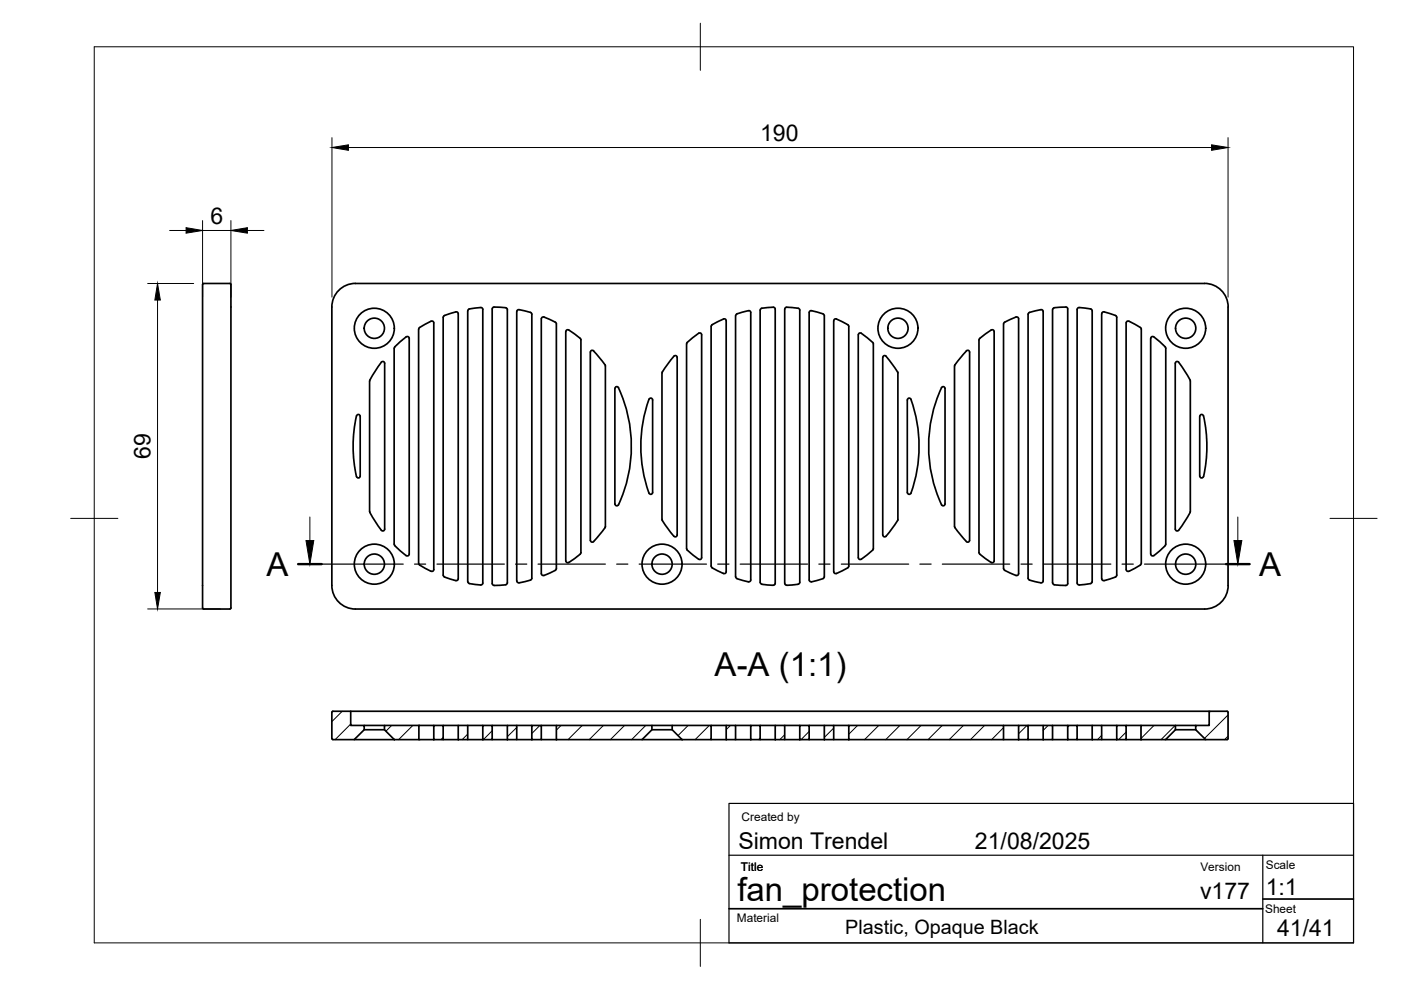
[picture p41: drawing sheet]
<svg xmlns="http://www.w3.org/2000/svg" width="297mm" height="210mm" viewBox="0 0 297 210" stroke-linecap="round" stroke-linejoin="round" font-family="sans-serif">
<defs><g id="words">
<g font-size="7">
<text x="56.5" y="122.1">A</text>
<text x="267" y="122.1">A</text>
<text x="151.5" y="143.3">A-A (1:1)</text>
<text x="156.4" y="191.1">fan_protection</text>
</g>
<g font-size="4.9">
<text x="161.1" y="29.8">190</text>
<text x="44.6" y="47.4">6</text>
<text x="31.9" y="97.3" transform="rotate(-90 31.9 97.3)">69</text>
<text x="156.5" y="180">Simon Trendel</text>
<text x="206.7" y="180">21/08/2025</text>
<text x="254.4" y="190.6">v177</text>
<text x="268.4" y="189.7">1:1</text>
<text x="270.8" y="198.4">41/41</text>
</g>
<text font-size="4.2" x="179.2" y="198">Plastic, Opaque Black</text>
<g font-size="2.5">
<text x="157.2" y="174.2">Created by</text>
<text x="157.1" y="184.6">Title</text>
<text x="254.5" y="184.6">Version</text>
<text x="268.4" y="184.3">Scale</text>
<text x="156.2" y="195.5">Material</text>
<text x="268.2" y="193.5">Sheet</text>
</g>
</g></defs>
<!-- layer: Visible -->
<g fill="none" stroke="#000" stroke-width=".36">
<path d="M42.9 60.3v68.6M43 60.3l.2-.2h5.6l.2 .2v68.6l-.2 .2h-5.6l-.2-.2M83.6 73.9v41.5M86.1 71.4l-2 1.8-.5 .7M86.1 71.4h.4l.3 .3M86.8 71.7v45.8M88.8 69.8v49.6M88.8 69.8a1.17 1.17 0 0 1 .9-.8l.9-.5a1.32 1.32 0 0 1 1.2-.4l.2 .4v52.3a.39 .39 0 0 1-.6 .3l-2.5-1.3M96.7 66.1l-2.5 .8-.2 .4v54.8a1.32 1.32 0 0 0 1.2 .6l1.5 .4M96.7 66.1l.3 .1 .2 .3v56.2l-.2 .3-.3 .1M99.3 65.6l2.6-.4 .3 .1 .2 .3v58l-.2 .3a1.34 1.34 0 0 1-1.2 0l-1.5-.2-.3-.4v-57.4zM107.2 65.2l-2.4-.1-.3 .1-.1 .3v58.2l.4 .4 2.4-.1"/>
<path d="M107.2 65.3l.4 .3M107.6 65.7v57.9M114.8 67.6v54M114.8 67.6a.39 .39 0 0 1 .5-.4l2.5 1.1M117.7 68.3l.3 .4v51.9l-.3 .3M123.2 72.1l-.2-.3-1.6-1.3a1.33 1.33 0 0 0-1.2-.5l-.2 .3v48.6a.41 .41 0 0 0 .6 .3l2.4-1.7M123.2 72.1v45.1M125.2 74.7v39.9M125.9 74.4l2.4 3M125.9 74.4l-.5-.1-.2 .4M128.3 77.4v34.5M140.4 78.9v31.5"/>
<path d="M142.9 75.5l-2.5 3.4M142.9 75.5l.4-.1 .3 .4v37.6l-.3 .4-.4-.1M145.6 72.9v43.4M148.1 70.7l-1.6 1.2a1.34 1.34 0 0 0-.9 1M148.1 70.7l.4-.1 .3 .4-.1 47.4-.3 .2h-.3l-1.6-1.3a1.32 1.32 0 0 1-.9-1M150.8 69.2v50.8M151 68.9l1.4-.8a1.52 1.52 0 0 1 1.4-.4l.2 .3v53.2a.39 .39 0 0 1-.6 .4l-2.4-1.2M151 68.9l-.2 .3M156 66.9v55.4M158.7 65.9l-2.5 .7-.2 .3M158.7 65.9h.3l.2 .4v56.7l-.2 .3h-.3l-2.5-.6M161.2 65.8v57.7"/>
<path d="M164.4 65.5l-.2-.2-.3-.2-1.4 .1a1.38 1.38 0 0 0-1.3 .4v.1M164.4 65.5v58.2M166.4 65.5v58.2M169.2 65.4l-2.4-.3-.3 .2-.1 .2M169.2 65.4l.4 .3M169.6 65.8v57.7M179.8 68.9l.2 .3M179.8 68.9l-1.5-.8a1.44 1.44 0 0 0-1.3-.4l-.2 .3v53.2a.41 .41 0 0 0 .5 .4l2.5-1.2M180 69.2v50.8l-.2 .4M185.2 72.9l-.6-.6-2-1.6h-.5l-.1 .3 .1 47.5 .5 .1 2.1-1.6 .5-.7M185.2 72.9v43.4M187.3 75.5l.3-.1 .3 .1 2.5 3.6v31.1l-1.4 2.1-1.1 1.4-.3 .1-.3-.1-.1-.3v-37.6z"/>
<path d="M202.5 77.4v34.5M204.9 74.4l.4-.1 .3 .4v39.9l-.1 .2-.3 .1-.3-.1-2.4-2.9M204.9 74.4l-2.4 3M207.6 72.1v45.1M207.6 72.1l.1-.3 1.6-1.3a1.33 1.33 0 0 1 1.3-.5l.2 .3v48.6a.39 .39 0 0 1-.6 .3l-2.5-1.7M212.8 68.7v51.9M213 68.3l2.4-1.1a.41 .41 0 0 1 .6 .4v54a.39 .39 0 0 1-.6 .4l-2.4-1.1-.2-.4M213 68.3l-.2 .4M218 66.6v56M218 66.6l.3-.4 2.4-.5h.3l.2 .3v57.2l-.2 .3-.3 .1M223.2 65.7v57.9M223.5 65.3l-.3 .3"/>
<path d="M223.5 65.2l2.5-.1 .3 .1 .1 .3v58.2l-.1 .3-.3 .1-2.4-.1M228.4 65.6v58M228.4 65.6l.3-.4h.6l1.9 .3 .4 .4-.1 57.6a5.5 5.5 0 0 1-3 .4l-.1-.3M234.1 66.1l-.4 .1-.1 .3v56.2l.1 .3 .4 .1M234.1 66.1l2.4 .8 .3 .4v54.7l-.3 .3-2.4 .8M238.8 68.5v52.3M238.8 68.5a.39 .39 0 0 1 .5-.4l1.7 .9a1.18 1.18 0 0 1 1 .8v49.6l-.2 .4M244 71.7v45.8M244.6 71.4h-.4l-.2 .3M244.6 71.4l2.1 1.8 .5 .7M247.2 73.9v41.5M260.4 65.1v59"/>
<path d="M260.4 65.1a5 5 0 0 0-5-5h-180a5 5 0 0 0-5 5v59a5 5 0 0 0 5 5h180a5 5 0 0 0 5-5M78.4 80.8v27.7M78.4 80.6l2.4-3.8 .3-.2 .3 .1 .2 .3v35.2l-.2 .3-.3 .1a1.88 1.88 0 0 1-1-1.2l-1.7-2.8M78.4 80.6v.2M130.5 82.1h.5a29.2 29.2 0 0 1 0 25.1h-.3l-.3-.3v-24.5zM192.4 84.8v19.6M193.1 84.7a29.5 29.5 0 0 1 0 19.9M193.1 84.7l-.4-.3-.3 .4M199.7 82.1h.5l.2 .3v24.5l-.2 .3h-.5a29.2 29.2 0 0 1 0-25.1zM252.3 80.6v28M252.3 80.6l-2.4-3.8-.3-.2-.3 .1-.1 .3v35.2l.1 .3 .3 .1 .3-.2 2.4-3.8M76.4 100.9a.39 .39 0 0 1-.4 .4 .39 .39 0 0 1-.4-.3 27.7 27.7 0 0 1 .1-13 .39 .39 0 0 1 .4-.1 .39 .39 0 0 1 .3 .4v12.7"/>
<path d="M78.4 108.4v.2M83.6 115.4l.1 .3 2.4 2.1M86.8 117.5l-.3 .3h-.4M88.8 119.4l.2 .4M123.2 117.2l-.2 .3M128.3 111.9l-1.6 2a1.96 1.96 0 0 1-1.1 1l-.3-.1-.1-.2M137.6 104.6l.4 .2 .4-.4v-19.6a.39 .39 0 0 0-.4-.4 .39 .39 0 0 0-.4 .3 29.4 29.4 0 0 0 0 19.9M140.4 110.4l2.5 3.3M192.4 104.4l.3 .4 .4-.2M207.6 117.2l.1 .3M241.8 119.8l-1.6 .9a1.22 1.22 0 0 1-1.2 .4l-.2-.3M244 117.5l.2 .3h.4"/>
<path d="M247.2 115.4l-.1 .3-2.5 2.1M254.4 101v-12.7a.39 .39 0 0 1 .3-.4 .39 .39 0 0 1 .5 .3 29.1 29.1 0 0 1 0 12.9M254.4 100.9a.39 .39 0 0 0 .3 .4 .39 .39 0 0 0 .5-.3M107.6 123.6l-.4 .4M112.5 123l.3-.4v-56l-.3-.4-2.6-.5-.3 .4v57.1l.1 .3 .3 .1M112.5 123l-2.5 .6M117.8 120.9l-2.5 1.1h-.3l-.2-.4M150.8 120l.2 .4M156 122.3l.2 .4M161.2 123.5v.2a1.2 1.2 0 0 0 1.3 .3h1.6l.3-.3M169.6 123.5l-.1 .2a5.5 5.5 0 0 1-3 .3l-.1-.3M174.5 122.7l.3-.4v-55.4l-.3-.4-1.5-.4a1.44 1.44 0 0 0-1.3-.2l-.1 .4v56.7l.1 .3h.4l2.4-.6"/>
<path d="M218 122.6l.3 .4M218.3 123l2.4 .6M223.2 123.6l.3 .4M70.4 151v5.6M70.4 156.6l.2 .2M70.6 150.8h3.8v3h2.8v.9l-2.1 2.1h-4.5M70.6 150.8l-.2 .2M74.4 150.8h182M75.1 156.8h8.5M77.2 154.7h4.3M77.2 153.8h4.3M81.5 153.8h7.3v3h-5.2l-2.1-2.1z"/>
<path d="M88.8 153.8h3.2M88.8 156.8h3.2M92 153.8h2v3h-2zM94 153.8h3.2M94 156.8h3.2M97.2 153.8h2v3h-2zM99.2 153.8h3.2M99.2 156.8h3.2M102.4 153.8h2v3h-2zM104.4 153.8h3.2M104.4 156.8h3.2M107.6 153.8h2v3h-2z"/>
<path d="M109.6 153.8h3.2M109.6 156.8h3.2M112.8 153.8h2v3h-2zM114.8 153.8h3.2M114.8 156.8h3.2M118 153.8h20.2v.9l-2.1 2.1h-18.1zM136.1 156.8h8.5M138.2 154.7h4.3M138.2 153.8h4.3M142.5 153.8h8.3v3h-6.2l-2.1-2.1zM150.8 153.8h3.2M150.8 156.8h3.2"/>
<path d="M154 153.8h2v3h-2zM156 153.8h3.2M156 156.8h3.2M159.2 153.8h2v3h-2zM161.2 153.8h3.2M161.2 156.8h3.2M164.4 153.8h2v3h-2zM166.4 153.8h3.2M166.4 156.8h3.2M169.6 153.8h2v3h-2zM171.6 153.8h3.2M171.6 156.8h3.2"/>
<path d="M174.8 153.8h2v3h-2zM176.8 153.8h3.2M176.8 156.8h3.2M180 153.8h32.8v3h-32.8zM212.8 153.8h3.2M212.8 156.8h3.2M216 153.8h2v3h-2zM218 153.8h3.2M218 156.8h3.2M221.2 153.8h2v3h-2zM223.2 153.8h3.2M223.2 156.8h3.2"/>
<path d="M226.4 153.8h2v3h-2zM228.4 153.8h3.2M228.4 156.8h3.2M231.6 153.8h2v3h-2zM233.6 153.8h3.2M233.6 156.8h3.2M236.8 153.8h2v3h-2zM238.8 153.8h3.1M238.8 156.8h3.1M241.9 153.8h7.3v.9l-2.1 2.1h-5.2zM247.1 156.8h8.5M249.2 153.8h4.3"/>
<path d="M249.2 154.7h4.3M260.4 156.6v-5.6l-.2-.2h-3.8v3h-2.9v.9l2.1 2.1h4.6M260.4 156.6l-.2 .2"/>
<circle cx="79.4" cy="69.6" r="4.2"/>
<circle cx="79.4" cy="69.6" r="2.15"/>
<circle cx="190.4" cy="69.6" r="4.2"/>
<circle cx="190.4" cy="69.6" r="2.15"/>
<circle cx="251.4" cy="69.6" r="4.2"/>
<circle cx="251.4" cy="69.6" r="2.15"/>
<circle cx="79.4" cy="119.6" r="4.2"/>
<circle cx="79.4" cy="119.6" r="2.15"/>
<circle cx="140.4" cy="119.6" r="4.2"/>
<circle cx="140.4" cy="119.6" r="2.15"/>
<circle cx="251.4" cy="119.6" r="4.2"/>
<circle cx="251.4" cy="119.6" r="2.15"/>
</g>
<!-- layer: BORDER -->
<path d="M20 9.9h267v190h-267zM148.5 4.9v10M15 109.9h10M282 109.9h10M148.5 194.9v10" fill="none" stroke="#000" stroke-width=".21"/>
<!-- layer: TITLEBLOCK -->
<path d="M154.6 170.3h132.4v29.6h-132.4zM154.6 181.3h132.4M267.7 181.3v18.6" fill="none" stroke="#000" stroke-width=".25"/>
<path d="M154.6 192.7h113.1M267.7 190.6h19.3" fill="none" stroke="#000" stroke-width=".36"/>
<!-- layer: Hatching -->
<g fill="none" stroke="#000" stroke-width=".21">
<path d="M72.6 150.8l-2.2 2.2M74.4 153.5l-3.3 3.3M83 153.8l-1.2 1.2M87.5 153.8l-3 3M92 153.8v.1M94 156.3l-.5 .5M99.2 155.6l-1.2 1.2M104.4 154.9l-1.9 1.9M109.6 154.2l-2 2M114.5 153.8l-1.7 1.7M119 153.8l-1 1M123.4 153.8l-3 3"/>
<path d="M127.9 153.8l-3 3M132.4 153.8l-3 3M136.9 153.8l-3 3M145.9 153.8l-2.1 2.1M150.4 153.8l-3 3M154.9 153.8l-.9 .9M159.4 153.8l-.2 .2M161.2 156.5l-.4 .3M166.4 155.8l-1.1 1M171.6 155.1l-1.8 1.7M176.8 154.4l-2 2M181.8 153.8l-1.8 1.9"/>
<path d="M186.3 153.8l-3 3M190.8 153.8l-3 3M195.3 153.8l-3 3M199.8 153.8l-3 3M204.3 153.8l-3 3M208.7 153.8l-2.9 3M212.8 154.3l-2.6 2.5M217.7 153.8l-1.7 1.8M222.2 153.8l-1 1.1M226.7 153.8l-.3 .3M228.4 156.6l-.2 .2M233.6 155.9l-.9 .9"/>
<path d="M238.8 155.2l-1.6 1.6M244.7 153.8l-2.8 2.8M249.2 153.8l-3 3M253.7 153.8l-.2 .1M256.6 150.8l-.2 .3M260.4 151.6l-5 5M260.4 156.1l-.8 .7"/>
</g>
<!-- layer: Section Lines -->
<path d="M63.2 119.6h5M259.9 119.6h5" fill="none" stroke="#000" stroke-width=".51"/>
<g fill="none" stroke="#000" stroke-width=".25">
<path d="M68.2 119.6h17.3M87.9 119.6h2.4M92.6 119.6h14.3M109.3 119.6h2.4M114.1 119.6h14.3M130.7 119.6h2.4M135.5 119.6h14.3M152.2 119.6h2.4M156.9 119.6h14.3M173.6 119.6h2.4M178.4 119.6h14.3M195 119.6h2.4"/>
<path d="M199.8 119.6h14.3M216.5 119.6h2.3M221.2 119.6h14.3M237.9 119.6h2.4M242.7 119.6h17.2"/>
</g>
<path d="M65.7 109.6v5M262.4 109.6v5" fill="none" stroke="#000" stroke-width=".21"/>
<path d="M64.9 114.6h1.6l-.8 5zM261.6 114.6h1.7l-.9 5z" fill="#000" stroke="#000" stroke-width=".21"/>
<!-- layer: FD_Dimensions -->
<path d="M70.4 29.2v33.8M73.9 31.3h183M260.4 29.2v33.8M36 48.9h3.5M42.9 46.8v16.2M42.9 48.9h6.1M49 46.8v16.2M52.5 48.9h3.5M31.3 60.1h9.8M33.4 63.6v62M31.3 129.1h15.4" fill="none" stroke="#000" stroke-width=".21"/>
<path d="M70.4 31.3l3.5-.6v1.2zM256.9 30.7l3.5 .6-3.5 .6zM39.5 48.3l3.4 .6-3.4 .5zM49 48.9l3.5-.6v1.1zM33.4 60.1l.6 3.5h-1.2zM32.8 125.6h1.2l-.6 3.5z" fill="#000" stroke="#000" stroke-width=".21"/>
<use href="#words"/>
</svg>
